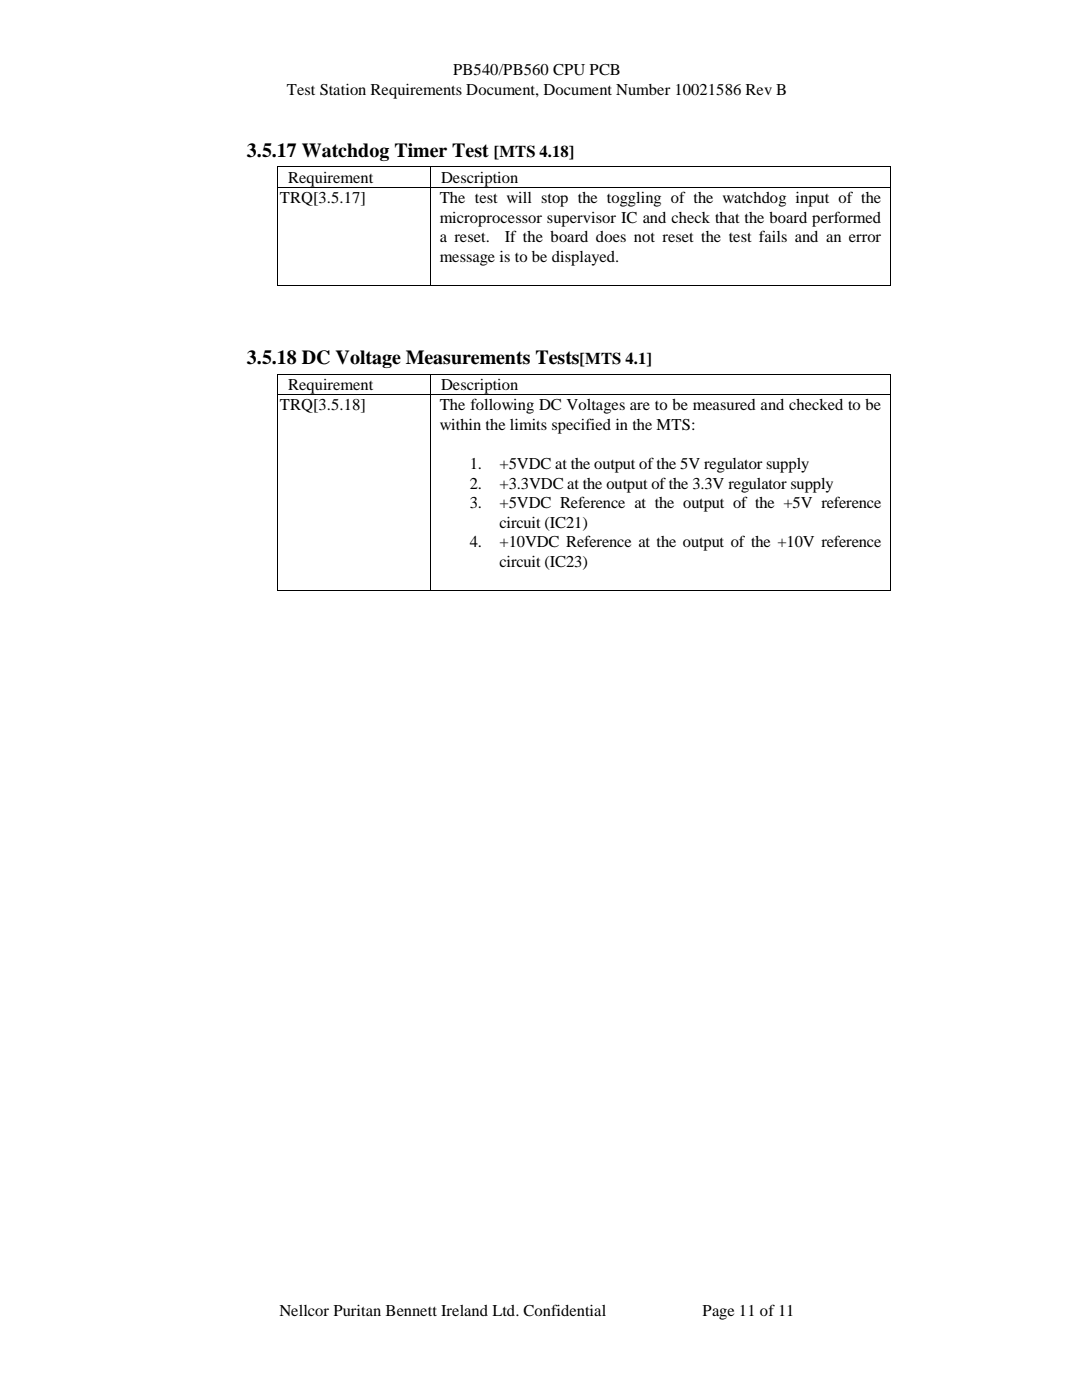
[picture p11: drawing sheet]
<svg xmlns="http://www.w3.org/2000/svg" width="216mm" height="279mm" viewBox="0 0 216 279" stroke-linecap="round" stroke-linejoin="round" font-family="sans-serif">
<defs><g id="words">
<g font-size="4">
<text x="49.3" y="31.4">3.5.17 Watchdog Timer Test</text>
<text x="49.3" y="72.7">3.5.18 DC Voltage Measurements Tests</text>
</g>
<g font-size="3.3">
<text x="90.4" y="15">PB540/PB560 CPU PCB</text>
<text x="57.2" y="18.9">Test Station Requirements Document, Document Number 10021586 Rev B</text>
<text x="98.5" y="31.4">[MTS 4.18]</text>
<text x="55.8" y="40.6">TRQ[3.5.17]</text>
<text x="57.5" y="36.5">Requirement</text>
<text x="87.8" y="40.6">The test will stop the toggling of the watchdog input of the</text>
<text x="88" y="36.5">Description</text>
<text x="87.8" y="44.4">microprocessor supervisor IC and check that the board performed</text>
<text x="87.8" y="48.3">a reset.</text>
<text x="87.8" y="52.2">message is to be displayed.</text>
<text x="100.7" y="48.3">If the board does not reset the test fails and an error</text>
<text x="57.5" y="77.9">Requirement</text>
<text x="88" y="77.9">Description</text>
<text x="115.7" y="72.7">[MTS 4.1]</text>
<text x="55.8" y="81.9">TRQ[3.5.18]</text>
<text x="87.8" y="81.9">The following DC Voltages are to be measured and checked to be</text>
<text x="87.8" y="85.8">within the limits specified in the MTS:</text>
<text x="93.7" y="93.6">1.</text>
<text x="99.7" y="93.6">+5VDC at the output of the 5V regulator supply</text>
<text x="93.7" y="97.5">2.</text>
<text x="93.7" y="101.4">3.</text>
<text x="99.7" y="97.5">+3.3VDC at the output of the 3.3V regulator supply</text>
<text x="99.7" y="101.4">+5VDC Reference at the output of the +5V reference</text>
<text x="99.7" y="105.3">circuit (IC21)</text>
<text x="93.7" y="109.2">4.</text>
<text x="99.7" y="109.2">+10VDC Reference at the output of the +10V reference</text>
<text x="99.7" y="113.1">circuit (IC23)</text>
<text x="55.7" y="262.6">Nellcor Puritan Bennett Ireland Ltd. Confidential</text>
<text x="140.2" y="262.6">Page 11 of 11</text>
</g>
</g></defs>
<g fill="#000">
<path d="M55.3 33.2h.2v.2h-.2zM55.3 37.3h.2v.2h-.2zM85.8 33.2h.2v.2h-.2zM85.8 37.3h.2v.2h-.2zM177.5 33.2h.2v.2h-.2zM177.5 37.3h.2v.2h-.2zM55.3 56.9h.2v.2h-.2zM85.8 56.9h.2v.2h-.2zM177.5 56.9h.2v.2h-.2zM55.3 74.6l.2 .1zM55.3 78.6h.2v.2h-.2zM85.8 74.6l.2 .1z"/>
<path d="M85.8 78.6h.2v.2h-.2zM177.5 74.6l.2 .1zM177.5 78.6h.2v.2h-.2zM55.3 117.8h.2v.1h-.2zM85.8 117.8h.2v.1h-.2zM177.5 117.8h.2v.1h-.2z"/>
</g>
<g fill="none" stroke="#000" stroke-width=".2">
<path d="M55.4 33.4v3.9M55.4 37.5v19.4M55.5 33.3h30.3M55.5 37.4h30.3M85.9 33.4v3.9M85.9 37.5v19.4M86 33.3h91.5M86 37.4h91.5M177.6 33.4v3.9M177.6 37.5v19.4M55.5 57h30.3M86 57h91.5"/>
<path d="M55.4 74.7v3.9M55.4 78.8v39M55.5 74.7h30.3M55.5 78.7h30.3M85.9 74.7v3.9M85.9 78.8v39M86 74.7h91.5M86 78.7h91.5M177.6 74.7v3.9M177.6 78.8v39M55.5 117.9h30.3M86 117.9h91.5"/>
</g>
<use href="#words"/>
</svg>
